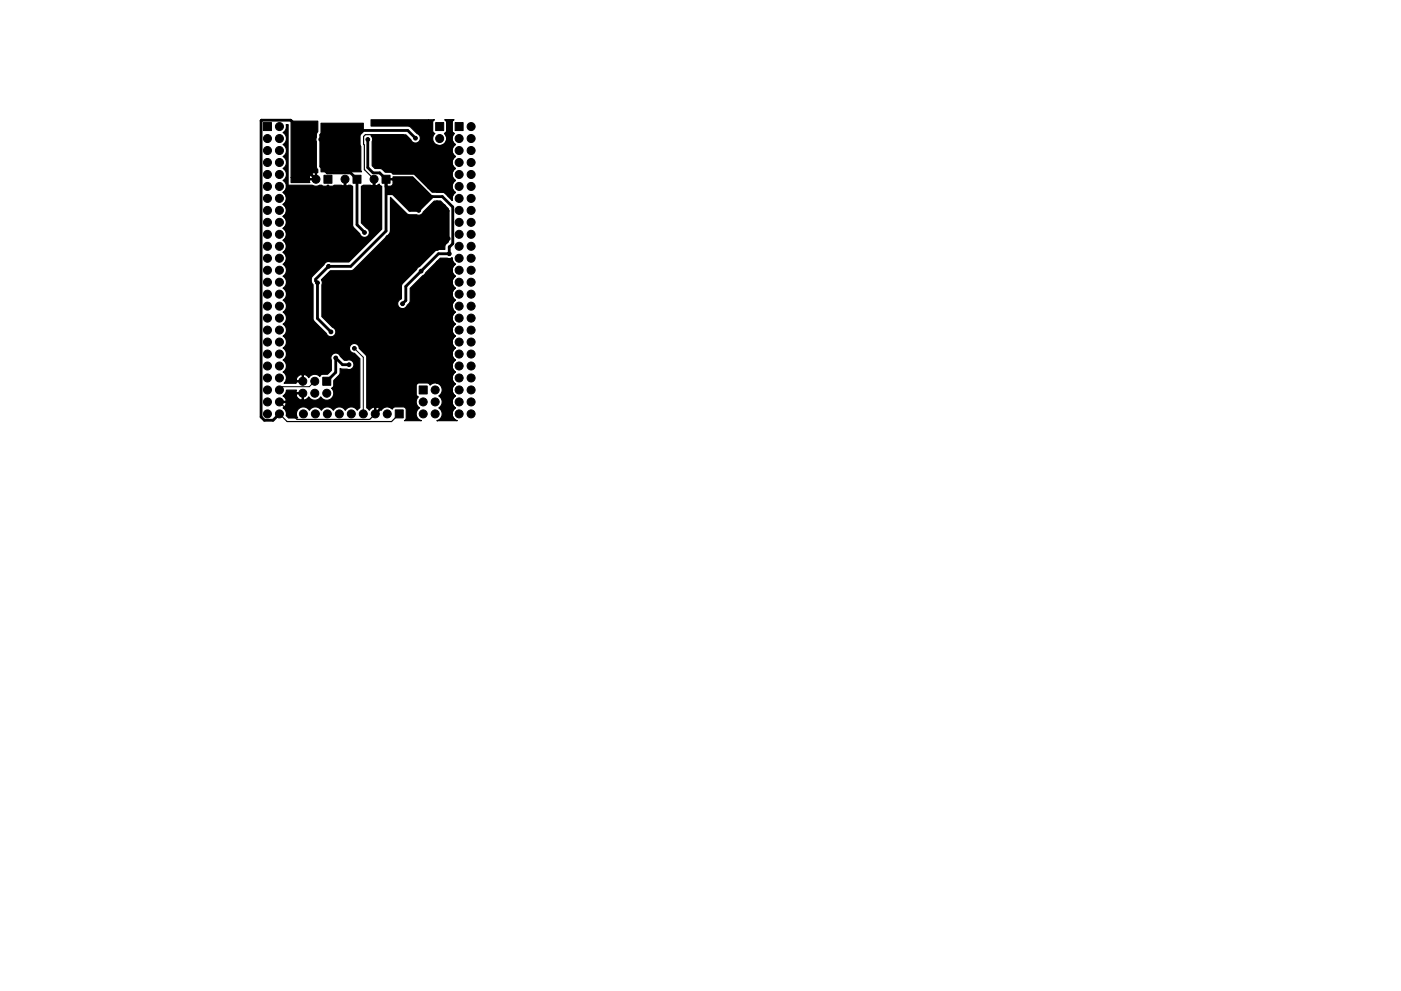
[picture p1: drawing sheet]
<svg xmlns="http://www.w3.org/2000/svg" width="297mm" height="210mm" viewBox="0 0 297 210" stroke-linecap="round" stroke-linejoin="round" font-family="sans-serif">
<g fill="#000" stroke="#000" stroke-width=".21">
<path d="M55.9 26h1.7v1.7h-1.7zM68.7 37.2h1.7v1.7h-1.7zM74.8 37.2h1.7v1.7h-1.7zM81 37.2h1.7v1.7h-1.7zM92.4 26h1.7v1.7h-1.7zM96.5 26h1.7v1.7h-1.7zM68.4 80h1.7v1.7h-1.7zM83.8 87h1.7v1.7h-1.7zM88.9 81.9h1.7v1.7h-1.7z"/>
<circle cx="56.7" cy="37" r=".85"/>
<circle cx="56.7" cy="31.9" r=".85"/>
<circle cx="56.7" cy="34.5" r=".85"/>
<circle cx="56.7" cy="29.4" r=".85"/>
<circle cx="56.7" cy="39.6" r=".85"/>
<circle cx="59.2" cy="37" r=".85"/>
<circle cx="59.2" cy="29.4" r=".85"/>
<circle cx="59.2" cy="34.5" r=".85"/>
<circle cx="59.2" cy="31.9" r=".85"/>
<circle cx="59.2" cy="26.9" r=".85"/>
<circle cx="59.2" cy="39.6" r=".85"/>
<circle cx="65.5" cy="29.3" r=".4"/>
<circle cx="67" cy="38" r=".85"/>
<circle cx="68" cy="29.6" r=".4"/>
<circle cx="73.2" cy="38" r=".85"/>
<circle cx="78" cy="29.6" r=".4"/>
<circle cx="79.3" cy="38" r=".85"/>
<circle cx="88.1" cy="29.3" r=".4"/>
<circle cx="91.9" cy="35.6" r=".4"/>
<circle cx="93.2" cy="29.4" r=".85"/>
<circle cx="97.3" cy="34.5" r=".85"/>
<circle cx="97.3" cy="37" r=".85"/>
<circle cx="97.3" cy="39.6" r=".85"/>
<circle cx="97.3" cy="31.9" r=".85"/>
<circle cx="97.3" cy="29.4" r=".85"/>
<circle cx="99.9" cy="37" r=".85"/>
<circle cx="99.9" cy="39.6" r=".85"/>
<circle cx="99.9" cy="34.5" r=".85"/>
<circle cx="99.9" cy="26.9" r=".85"/>
<circle cx="99.9" cy="31.9" r=".85"/>
<circle cx="99.9" cy="29.4" r=".85"/>
<circle cx="56.7" cy="49.7" r=".85"/>
<circle cx="56.7" cy="54.8" r=".85"/>
<circle cx="56.7" cy="52.3" r=".85"/>
<circle cx="56.7" cy="44.6" r=".85"/>
<circle cx="56.7" cy="59.9" r=".85"/>
<circle cx="56.7" cy="47.2" r=".85"/>
<circle cx="56.7" cy="57.3" r=".85"/>
<circle cx="56.7" cy="42.1" r=".85"/>
<circle cx="59.2" cy="52.3" r=".85"/>
<circle cx="59.2" cy="59.9" r=".85"/>
<circle cx="59.2" cy="44.6" r=".85"/>
<circle cx="59.2" cy="49.7" r=".85"/>
<circle cx="59.2" cy="54.8" r=".85"/>
<circle cx="59.2" cy="57.3" r=".85"/>
<circle cx="59.2" cy="47.2" r=".85"/>
<circle cx="59.2" cy="42.1" r=".85"/>
<circle cx="61.6" cy="54.6" r=".4"/>
<circle cx="61.9" cy="50.4" r=".4"/>
<circle cx="61.9" cy="50.4" r=".3"/>
<circle cx="69.7" cy="56.5" r=".4"/>
<circle cx="69.7" cy="56.5" r=".3"/>
<circle cx="72.1" cy="43.8" r=".4"/>
<circle cx="73.2" cy="51.9" r=".4"/>
<circle cx="73.2" cy="51.9" r=".3"/>
<circle cx="77.3" cy="49.3" r=".4"/>
<circle cx="79.3" cy="48.4" r=".4"/>
<circle cx="79.3" cy="48.4" r=".3"/>
<circle cx="82.2" cy="50.3" r=".4"/>
<circle cx="84.8" cy="52.9" r=".4"/>
<circle cx="84.8" cy="52.9" r=".3"/>
<circle cx="88.8" cy="44.6" r=".4"/>
<circle cx="88.8" cy="44.6" r=".3"/>
<circle cx="89.3" cy="57.5" r=".4"/>
<circle cx="89.3" cy="57.5" r=".3"/>
<circle cx="94.1" cy="43.8" r=".4"/>
<circle cx="95" cy="50.6" r=".4"/>
<circle cx="95.2" cy="53.8" r=".4"/>
<circle cx="95.3" cy="53.8" r=".3"/>
<circle cx="95.3" cy="56.8" r=".4"/>
<circle cx="97.3" cy="57.3" r=".85"/>
<circle cx="97.3" cy="44.6" r=".85"/>
<circle cx="97.3" cy="52.3" r=".85"/>
<circle cx="97.3" cy="47.2" r=".85"/>
<circle cx="97.3" cy="54.8" r=".85"/>
<circle cx="97.3" cy="49.7" r=".85"/>
<circle cx="97.3" cy="59.9" r=".85"/>
<circle cx="97.3" cy="42.1" r=".85"/>
<circle cx="99.9" cy="57.3" r=".85"/>
<circle cx="99.9" cy="47.2" r=".85"/>
<circle cx="99.9" cy="44.6" r=".85"/>
<circle cx="99.9" cy="59.9" r=".85"/>
<circle cx="99.9" cy="52.3" r=".85"/>
<circle cx="99.9" cy="49.7" r=".85"/>
<circle cx="99.9" cy="54.8" r=".85"/>
<circle cx="99.9" cy="42.1" r=".85"/>
<circle cx="56.7" cy="62.4" r=".85"/>
<circle cx="56.7" cy="75.1" r=".85"/>
<circle cx="56.7" cy="67.5" r=".85"/>
<circle cx="56.7" cy="65" r=".85"/>
<circle cx="56.7" cy="72.6" r=".85"/>
<circle cx="56.7" cy="70" r=".85"/>
<circle cx="56.7" cy="77.7" r=".85"/>
<circle cx="59.2" cy="62.4" r=".85"/>
<circle cx="59.2" cy="65" r=".85"/>
<circle cx="59.2" cy="70" r=".85"/>
<circle cx="59.2" cy="67.5" r=".85"/>
<circle cx="59.2" cy="72.6" r=".85"/>
<circle cx="59.2" cy="75.1" r=".85"/>
<circle cx="59.2" cy="77.7" r=".85"/>
<circle cx="61.6" cy="66" r=".4"/>
<circle cx="62.1" cy="60.4" r=".4"/>
<circle cx="63.1" cy="72.9" r=".4"/>
<circle cx="63.1" cy="72.9" r=".3"/>
<circle cx="67.3" cy="60" r=".4"/>
<circle cx="67.3" cy="60" r=".3"/>
<circle cx="70.2" cy="70.4" r=".4"/>
<circle cx="70.2" cy="70.4" r=".3"/>
<circle cx="71.2" cy="75.9" r=".4"/>
<circle cx="71.2" cy="75.9" r=".3"/>
<circle cx="71.6" cy="64.8" r=".4"/>
<circle cx="71.6" cy="64.8" r=".3"/>
<circle cx="74" cy="77.4" r=".4"/>
<circle cx="75" cy="68.2" r=".4"/>
<circle cx="75.1" cy="73.9" r=".4"/>
<circle cx="81.2" cy="68.4" r=".4"/>
<circle cx="81.2" cy="68.4" r=".3"/>
<circle cx="82.6" cy="76.5" r=".4"/>
<circle cx="85.3" cy="64.4" r=".4"/>
<circle cx="85.3" cy="64.4" r=".3"/>
<circle cx="86.6" cy="68.4" r=".4"/>
<circle cx="93.6" cy="70.4" r=".4"/>
<circle cx="95.6" cy="65.5" r=".4"/>
<circle cx="95.6" cy="65.5" r=".3"/>
<circle cx="97.3" cy="65" r=".85"/>
<circle cx="97.3" cy="75.1" r=".85"/>
<circle cx="97.3" cy="77.7" r=".85"/>
<circle cx="97.3" cy="67.5" r=".85"/>
<circle cx="97.3" cy="72.6" r=".85"/>
<circle cx="97.3" cy="62.4" r=".85"/>
<circle cx="97.3" cy="70" r=".85"/>
<circle cx="99.9" cy="62.4" r=".85"/>
<circle cx="99.9" cy="72.6" r=".85"/>
<circle cx="99.9" cy="67.5" r=".85"/>
<circle cx="99.9" cy="65" r=".85"/>
<circle cx="99.9" cy="77.7" r=".85"/>
<circle cx="99.9" cy="75.1" r=".85"/>
<circle cx="99.9" cy="70" r=".85"/>
<circle cx="56.7" cy="82.7" r=".85"/>
<circle cx="56.7" cy="87.8" r=".85"/>
<circle cx="56.7" cy="85.3" r=".85"/>
<circle cx="56.7" cy="80.2" r=".85"/>
<circle cx="59.2" cy="82.7" r=".85"/>
<circle cx="59.2" cy="80.2" r=".85"/>
<circle cx="59.2" cy="85.3" r=".85"/>
<circle cx="59.2" cy="87.8" r=".85"/>
<circle cx="64.2" cy="83.4" r=".85"/>
<circle cx="64.2" cy="80.9" r=".85"/>
<circle cx="64.3" cy="87.8" r=".85"/>
<circle cx="66.7" cy="80.9" r=".85"/>
<circle cx="66.7" cy="83.4" r=".85"/>
<circle cx="66.9" cy="87.8" r=".85"/>
<circle cx="69.3" cy="83.4" r=".85"/>
<circle cx="69.4" cy="87.8" r=".85"/>
<circle cx="71.9" cy="87.8" r=".85"/>
<circle cx="74.5" cy="87.8" r=".85"/>
<circle cx="77" cy="87.8" r=".85"/>
<circle cx="79.6" cy="87.8" r=".85"/>
<circle cx="82.1" cy="87.8" r=".85"/>
<circle cx="82.6" cy="82.1" r=".4"/>
<circle cx="89.7" cy="85.3" r=".85"/>
<circle cx="89.7" cy="87.8" r=".85"/>
<circle cx="92.3" cy="82.7" r=".85"/>
<circle cx="92.3" cy="85.3" r=".85"/>
<circle cx="92.3" cy="87.8" r=".85"/>
<circle cx="97.3" cy="87.8" r=".85"/>
<circle cx="97.3" cy="82.7" r=".85"/>
<circle cx="97.3" cy="80.2" r=".85"/>
<circle cx="97.3" cy="85.3" r=".85"/>
<circle cx="99.9" cy="82.7" r=".85"/>
<circle cx="99.9" cy="85.3" r=".85"/>
<circle cx="99.9" cy="80.2" r=".85"/>
<circle cx="99.9" cy="87.8" r=".85"/>
</g>
<path d="M67 38l-1.5-1.5v-7.2l-3.9-3.8h-6.1l-.1 63 .7 .7h1.8l1.3-1.4M73.2 38v13.9M78 29.6v6l1.1 1.1h1.4l1.4 1.3v11l-7.5 7.5h-4.7l-2.8 2.7v.4l.4 .4v7.6l2.9 2.8M79.3 38v10.4M81.9 39.6l5 5h1.9l2.9-2.9h2.1l2.2 2.2v7.8l-.8 .7v1.4h-2.2l-7 7v2.9l-.7 .7M88.1 29.3l-1.6-1.6h-17.5l-1 .9v6.7l1.4 1.4h4.9l1.4 1.3v9.7l1.6 1.6M72.1 43.8h.8l.3 .3M73.2 50h-10.9l-.7 .7v20.7l1.5 1.5h7.8l4.2-4.2v-.4l-3.5-3.5M94.1 43.8l.9 .9v5.9l-2.2 2.3h-8l-2.6-2.6M74 77.4h-1.4l-1.4-1.5v3.1l-1.9 1.9M82.6 76.5v8.2l-3 3.1M95.6 65.5l-3 2.9h-11.4l-.3-.2h-5.9v.6l7.7 7.7" fill="none" stroke="#000" stroke-width=".6"/>
<path d="M90.8 30.5h-3.4l-1.9-1.9h-8l-.4 .4v1.6l.2 .2v5.2l2 2M62.1 60.4l-.5 .1M92.6 68.4l1 1v1M59.2 85.3l3.8 3.7h15.4l1.2-1.2M59.2 87.8l1.7 1.6h22.1l1.6-1.6" fill="none" stroke="#000" stroke-width=".25"/>
<path d="M95.3 56.8l.3 .2v8.5M75.1 73.9l1.9 1.9v12M66.7 80.9l-1.1 1.1h-5.7l-.7 .7" fill="none" stroke="#000" stroke-width=".21"/>
<g fill="#000" stroke="#000" stroke-width=".25">
<path d="M60.7 26.4h.4v13.1l.6 .1v16.3h-1.4a1.48 1.48 0 0 0-.3-2.4 1.48 1.48 0 0 0 0-2.5 1.48 1.48 0 0 0 0-2.6 1.48 1.48 0 0 0 0-2.5 1.48 1.48 0 0 0 0-2.5 1.48 1.48 0 0 0 0-2.6 1.48 1.48 0 0 0 0-2.5 1.48 1.48 0 0 0 0-2.6 1.48 1.48 0 0 0 0-2.5 1.48 1.48 0 0 0 0-2.5 1.48 1.48 0 0 0 0-2.6l.7-.8zM60.7 39.3h5.5l.6 .2 1.4-.2 .5 .2h.5l.2-.2h.3l.1 .2h.6l.5-.2h1.5l.4 .2 .2-.2 .5 .2 .9-.2 .4 .2v8.4l.2 .4 1.3 1.3a1.04 1.04 0 0 0 1.7 .5 1.04 1.04 0 0 0-.3-1.7l-1.1-1.1v-7.8l.4-.2h1.5l.5 .2 .2-.2 .5 .2 .8-.2 .4 .2v9.1l-6.9 7-4-.1a1.03 1.03 0 0 0-1.3 .7l-2.4 2.4a1.47 1.47 0 0 0 .1 1.8v7.3l.2 .5 2.6 2.6a1.04 1.04 0 0 0 1.7 .4 1.04 1.04 0 0 0-.4-1.8l-2.3-2.2 .1-7.3-.2-.5 2-2h4.3l.5-.1 7.6-7.6 .3-.7h.3v37.7a1.48 1.48 0 0 0-2.3 .4l-.2-.4a.67 .67 0 0 0-.9-.2v1.5l-.3-.1v-1.4l-.2-.1-.4 .1-.5 .6-.5-.6-.1-10.8-1.5-1.9a1.04 1.04 0 0 0-1.1-.9 1.04 1.04 0 0 0-1 1 1.04 1.04 0 0 0 1 1l1.2 1.2v10.4l-.5 .5-.2-.1a1.49 1.49 0 0 0-2.4 .1 1.48 1.48 0 0 0-2.5 0 1.48 1.48 0 0 0-2.6 0 1.48 1.48 0 0 0-2.5 0 1.49 1.49 0 0 0-2.1-.4 1.49 1.49 0 0 0-.4 2.1h-1.9l-.5-.5v-.8l-.7-.9 .5-.5 .2-.4-.1-.2h-1.5v-.3h1.5a.96 .96 0 0 0-.6-1.1l.3-.2h2.5l.4 .7a.67 .67 0 0 0 .9 .3v-1.2h-1.2l-.1 .2h-2.5l.3-.4 .1-.6h2.2l-.1 .3 .1 .2h1.4v1.5l.3 .1 .4-.2 .5-.5 .1 .2a1.49 1.49 0 0 0 2.4-.2 1.49 1.49 0 0 0 2.2 .4 1.49 1.49 0 0 0 .1-2.2l.5-.5v-1.2l1.3-1.4v-1.1l1.6 .2a1.04 1.04 0 0 0 1.3-1.1 1.04 1.04 0 0 0-1.4-.9h-.6l-.8-.8a1.04 1.04 0 0 0-1.4-.6 1.04 1.04 0 0 0-.6 1.4v2.2l-.8 .8h-1.1l-.5 .5a1.48 1.48 0 0 0-2.3 .2l-.3-.3a.67 .67 0 0 0-.9-.2v1.4h-1.4l-.1 .3h-2.6l.5-.8h2.1l.1 .3h1.2v-1.2l-.3-.1-.4 .1-.4 .4-.2 .5h-2.1l-.1-1-.6-.6a1.48 1.48 0 0 0 0-2.5 1.48 1.48 0 0 0 0-2.6 1.48 1.48 0 0 0 0-2.5 1.48 1.48 0 0 0 0-2.5 1.48 1.48 0 0 0 0-2.6 1.48 1.48 0 0 0 0-2.5 1.48 1.48 0 0 0 0-2.6 1.48 1.48 0 0 0 0-2.5 1.48 1.48 0 0 0 0-2.5 1.48 1.48 0 0 0 0-2.6 1.48 1.48 0 0 0 0-2.5 1.48 1.48 0 0 0 0-2.6 1.48 1.48 0 0 0 0-2.5 1.48 1.48 0 0 0 0-2.5 1.48 1.48 0 0 0 0-2.6l.6-.5zM61.7 25.7h5.7v2.2l-.3 .5-.1 1.1 .1 5.8 .3 .7v.6l-.3 .1v1.5h-1.4l-.1 .2 .1 .3h-4v-1h3.9l.1 .2h1.2v-1.2a1.08 1.08 0 0 0-1.3 1h-3.9zM68.1 26.2h8.9v1.8l-.5 .5-.2 .5v1.6l.2 .5v4.9l.2 .4h-8.6zM79.2 38.2h.2v1.2a.7 .7 0 0 0 1-.4v9.6h-1.8v-9.3l.4 .2 .2-.1zM90.8 25.4h1.3l-.4 .5v1.8l.1 .4 .4 .2a1.49 1.49 0 0 0 0 2.1 1.49 1.49 0 0 0 2.1 0 1.49 1.49 0 0 0-.1-2.1l.4-.2 .1-.4v-1.8l-.4-.5h1.9l-.3 .5v1.8l.1 .4 .3 .2a1.48 1.48 0 0 0 .3 2.4 1.48 1.48 0 0 0 0 2.5 1.48 1.48 0 0 0 0 2.5 1.48 1.48 0 0 0 0 2.6 1.48 1.48 0 0 0 0 2.5l-.7 .9v.8l-1.8-1.7h-2.5l-.8-.9zM94.3 25.4h1.9l-.3 .5v1.8l.1 .4 .3 .2a1.48 1.48 0 0 0 .3 2.4 1.48 1.48 0 0 0 0 2.5 1.48 1.48 0 0 0 0 2.5 1.48 1.48 0 0 0 0 2.6 1.48 1.48 0 0 0 0 2.5l-.7 .9v.8l-1.8-1.7h-1.6v-10.1a1.49 1.49 0 0 0 1.9-.4 1.49 1.49 0 0 0-.2-2l.4-.2 .1-.4v-1.8zM82.8 41.9l3.5 3.5 .6 .2h1.4a1.03 1.03 0 0 0 1.5-.6l2.3-2.3h.7v10.2l-.5 .3-3.7 3.5-3.3 3.5-.2 .6v2.6a1.06 1.06 0 0 0-.6 1.7 1.06 1.06 0 0 0 1.8-.3l.7-.9v-2.7l5.8-5.8v25.9h-1l-.6 .4-.5-.4-1.8-.1a.64 .64 0 0 0-.7 .7v1.8l.5 .5a1.48 1.48 0 0 0 .3 2.3 1.48 1.48 0 0 0-.8 1.5 1.48 1.48 0 0 0 1.1 1.3h-3.6l.4-.5v-1.8a.64 .64 0 0 0-.6-.7h-1.8l-.5 .5-.7-.4v-36.7l.3-.7zM78.7 25.4h12.2v14.6l-3.1-3h-4.5l-.5-.4-1.1-.1-.8-.7-1.4-.1-.6-.5 .1-5.7-.3-.9h7.4l1 1.1a1.04 1.04 0 0 0 1.7 .4 1.04 1.04 0 0 0-.4-1.8l-1.3-1.3-.5-.2-7.9-.1zM82 37.9h1.2l.1-.4h4.2l4.2 4.2-2.9 2.9h-1.9l-3.3-3.3h-1.6v-1.9l.7 .1a.64 .64 0 0 0 .6-.6v-.6l-.1-.1h-1.2zM92.5 42.6h.9l1.7 1.7v7a1.4 1.4 0 0 0-.8 1.6l-1.8 .1zM95.8 54.7l.2 .8 .6 .6a1.48 1.48 0 0 0 0 2.5 1.48 1.48 0 0 0 0 2.5 1.48 1.48 0 0 0 0 2.6 1.48 1.48 0 0 0 0 2.5 1.48 1.48 0 0 0 0 2.6 1.48 1.48 0 0 0 0 2.5 1.48 1.48 0 0 0 0 2.5 1.48 1.48 0 0 0 0 2.6 1.48 1.48 0 0 0 0 2.5 1.48 1.48 0 0 0 0 2.6 1.48 1.48 0 0 0 0 2.5 1.48 1.48 0 0 0 0 2.5 1.48 1.48 0 0 0-.1 2.5h-.7z"/>
<path d="M92.5 55.6l.9-.8 2 .1 .5-.2 .1 .8 .6 .6a1.48 1.48 0 0 0 0 2.5 1.48 1.48 0 0 0 0 2.5 1.48 1.48 0 0 0 0 2.6 1.48 1.48 0 0 0 0 2.5 1.48 1.48 0 0 0 0 2.6 1.48 1.48 0 0 0 0 2.5 1.48 1.48 0 0 0 0 2.5 1.48 1.48 0 0 0 0 2.6 1.48 1.48 0 0 0 0 2.5 1.48 1.48 0 0 0 0 2.6 1.48 1.48 0 0 0 0 2.5 1.48 1.48 0 0 0 0 2.5 1.48 1.48 0 0 0-.7 1.5 1.48 1.48 0 0 0 1.1 1.3h-4.3a1.48 1.48 0 0 0 1-1.3 1.48 1.48 0 0 0-.7-1.5 1.48 1.48 0 0 0 0-2.5 1.48 1.48 0 0 0 .7-1.5 1.48 1.48 0 0 0-1.2-1.2zM94.9 41.5h1.1l-.1 1zM92.7 89.3l.1-.1z"/>
</g>
</svg>
